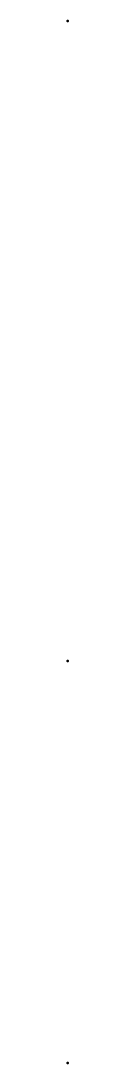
# Model space of a CAD drawing. Header units: inches. Extents: x 0 to 0, y 0 to 0.057.
import ezdxf

# ---------------------------------------------------------------- set-up
doc = ezdxf.new("R2010")
doc.units = ezdxf.units.IN
doc.header["$MEASUREMENT"] = 0
doc.layers.add('ConnectionPoints', color=7, linetype='Continuous', lineweight=50)

msp = doc.modelspace()

# ---------------------------------------------------------------- linework, layer by layer
at = {"layer": 'ConnectionPoints', "extrusion": (0, 1, 0)}
for p in [(0, 0.057), (0, 0)]:
    msp.add_point(p, dxfattribs=at)
at = {"layer": 'ConnectionPoints', "extrusion": (0, -1, -1.22465e-16)}
msp.add_point((0, 0.057), dxfattribs=at)
at = {"layer": 'ConnectionPoints', "extrusion": (0, 6.12323e-17, -1)}
msp.add_point((0, 0.022, 0.0705), dxfattribs=at)
at = {"layer": 'ConnectionPoints'}
for p in [(0, 0.022, 0.0705), (0, 0, -0.0775)]:
    msp.add_point(p, dxfattribs=at)
at = {"layer": 'ConnectionPoints', "extrusion": (0, 1.22465e-16, -1)}
msp.add_point((0, 0, -0.0775), dxfattribs=at)

doc.saveas('drawing.dxf')
